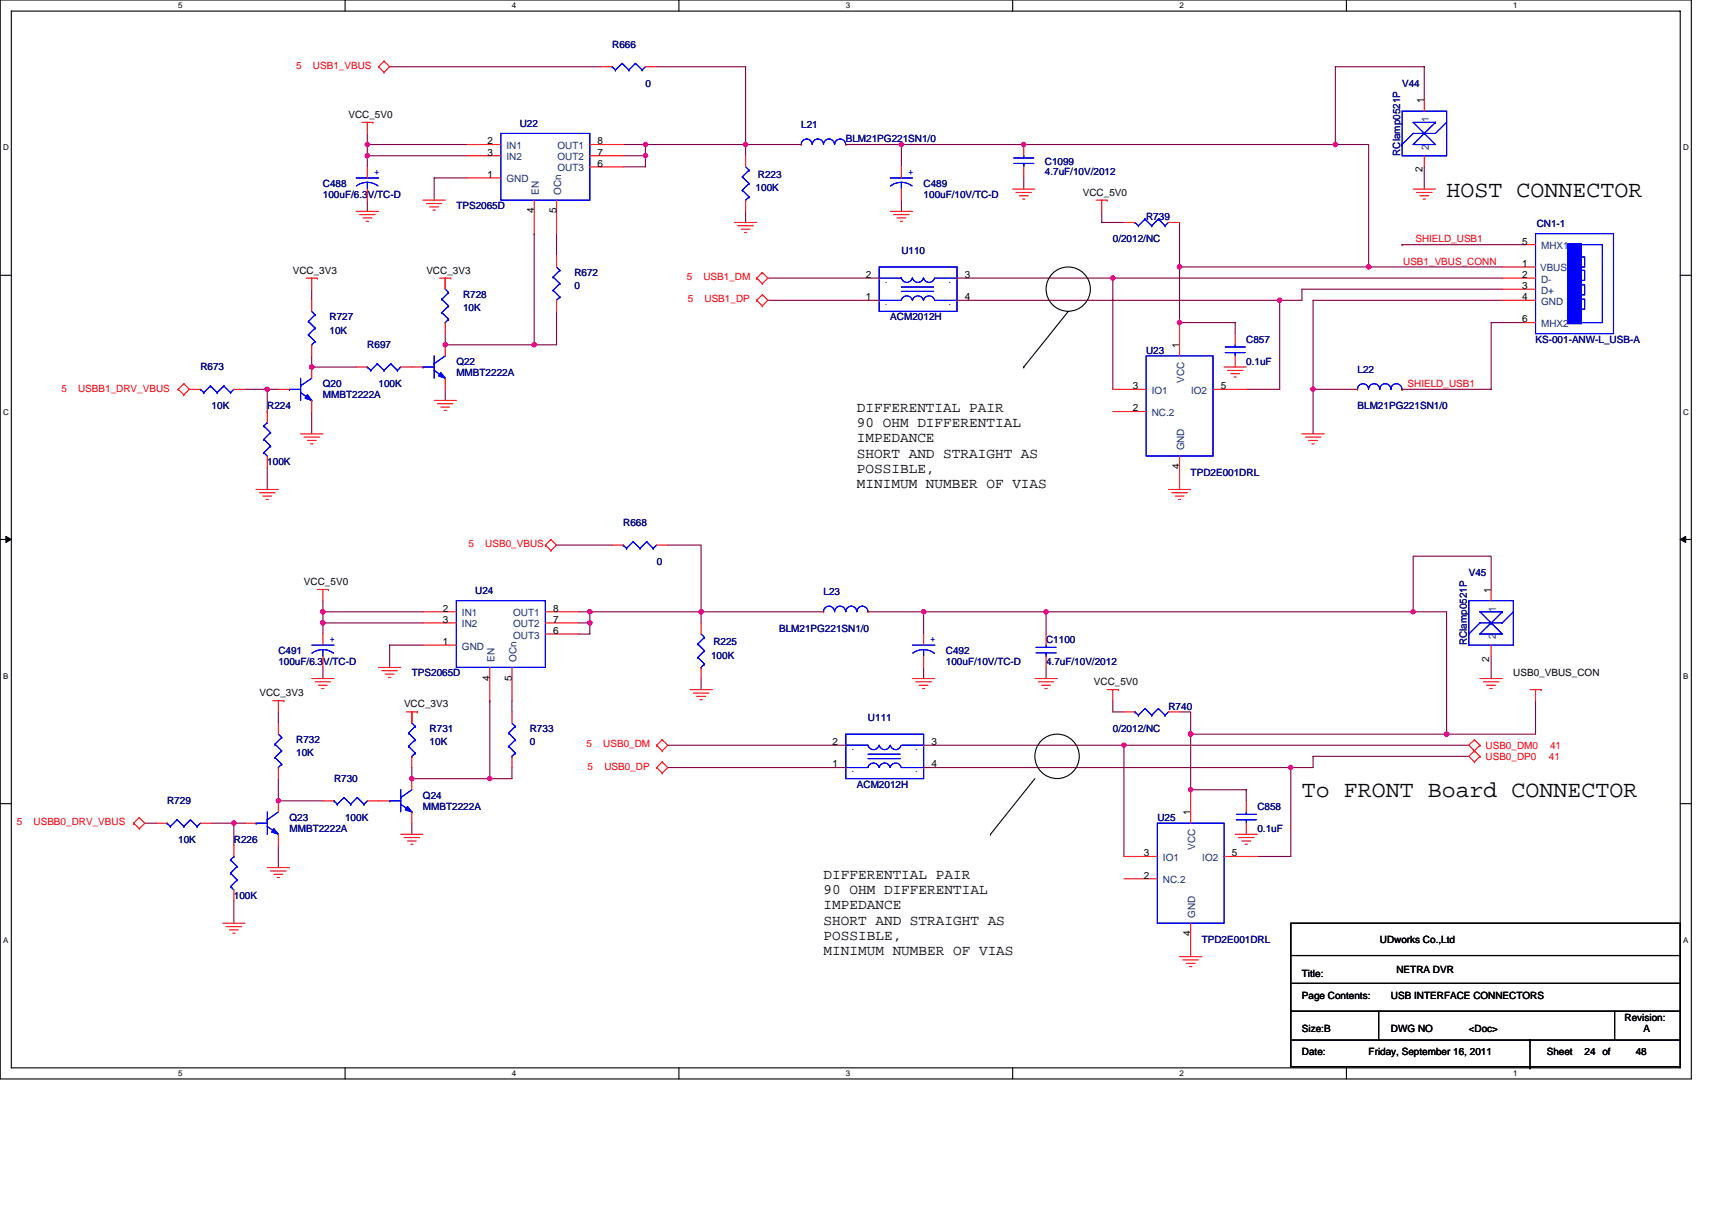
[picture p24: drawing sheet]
<svg xmlns="http://www.w3.org/2000/svg" width="297mm" height="210mm" viewBox="0 0 297 210" stroke-linecap="round" stroke-linejoin="round" font-family="sans-serif">
<defs><g id="words">
<g font-size="4">
<text x="251" y="34.1">HOST CONNECTOR</text>
<text x="225.9" y="138.4">To FRONT Board CONNECTOR</text>
</g>
<g font-size="2.5">
<text x="148.7" y="71.5">DIFFERENTIAL PAIR</text>
<text x="148.7" y="74.1">90 OHM DIFFERENTIAL</text>
<text x="148.7" y="76.8">IMPEDANCE</text>
<text x="148.7" y="79.4">SHORT AND STRAIGHT AS</text>
<text x="148.7" y="82">POSSIBLE,</text>
<text x="148.7" y="84.7">MINIMUM NUMBER OF VIAS</text>
<text x="142.9" y="152.5">DIFFERENTIAL PAIR</text>
<text x="142.9" y="155.2">90 OHM DIFFERENTIAL</text>
<text x="142.9" y="157.8">IMPEDANCE</text>
<text x="142.9" y="160.5">SHORT AND STRAIGHT AS</text>
<text x="142.9" y="163.1">POSSIBLE,</text>
<text x="142.9" y="165.8">MINIMUM NUMBER OF VIAS</text>
</g>
<g font-size="1.7" fill="#f00">
<text x="51.4" y="12">5</text>
<text x="54.3" y="12">USB1_VBUS</text>
<text x="243.5" y="46">USB1_VBUS_CONN</text>
<text x="245.6" y="42.1">SHIELD_USB1</text>
<text x="119.1" y="48.6">5</text>
<text x="119.3" y="52.5">5</text>
<text x="122" y="48.6">USB1_DM</text>
<text x="122.2" y="52.5">USB1_DP</text>
<text x="10.6" y="67.9">5</text>
<text x="13.5" y="67.9">USBB1_DRV_VBUS</text>
<text x="244.2" y="67.2">SHIELD_USB1</text>
<text x="81.3" y="95">5</text>
<text x="84.2" y="95">USB0_VBUS</text>
<text x="101.8" y="129.7">5</text>
<text x="104.7" y="129.7">USB0_DM</text>
<text x="257.7" y="129.9">USB0_DM0</text>
<text x="257.7" y="131.8">USB0_DP0</text>
<text x="268.7" y="131.8">41</text>
<text x="268.9" y="129.9">41</text>
<text x="102" y="133.6">5</text>
<text x="104.9" y="133.6">USB0_DP</text>
<text x="2.9" y="143.2">5</text>
<text x="5.8" y="143.2">USBB0_DRV_VBUS</text>
</g>
<g font-size="1.7" fill="#000080">
<text x="106.2" y="8.3">R666</text>
<text x="112" y="15">0</text>
<text x="243.3" y="15">V44</text>
<text x="90.2" y="22">U22</text>
<text x="139" y="22.2">L21</text>
<text x="146.7" y="24.7">BLM21PG221SN1/0</text>
<text x="181.3" y="28.6">C1099</text>
<text x="242.9" y="27" transform="rotate(-90 242.9 27)">RClamp0521P</text>
<text x="56" y="32.4">C488</text>
<text x="56" y="34.4">100uF/6.3V/TC-D</text>
<text x="131.1" y="33.2">100K</text>
<text x="131.5" y="30.9">R223</text>
<text x="160.2" y="32.4">C489</text>
<text x="160.2" y="34.4">100uF/10V/TC-D</text>
<text x="181.3" y="30.3">4.7uF/10V/2012</text>
<text x="79.2" y="36.3">TPS2065D</text>
<text x="198.9" y="38.2">R739</text>
<text x="266.6" y="39.4">CN1-1</text>
<text x="99.6" y="47.9">R672</text>
<text x="156.4" y="44">U110</text>
<text x="193.1" y="42.1">0/2012/NC</text>
<text x="80.3" y="51.7">R728</text>
<text x="99.6" y="50.2">0</text>
<text x="57.2" y="55.6">R727</text>
<text x="57.2" y="57.9">10K</text>
<text x="80.3" y="54">10K</text>
<text x="154.5" y="55.6">ACM2012H</text>
<text x="216.2" y="59.5">C857</text>
<text x="266.4" y="59.5">KS-001-ANW-L_USB-A</text>
<text x="34.8" y="64.3">R673</text>
<text x="63.7" y="60.4">R697</text>
<text x="79.2" y="63.3">Q22</text>
<text x="79.2" y="65.2">MMBT2222A</text>
<text x="198.9" y="61.4">U23</text>
<text x="216.2" y="63.3">0.1uF</text>
<text x="235.5" y="64.7">L22</text>
<text x="36.7" y="71">10K</text>
<text x="46.4" y="71">R224</text>
<text x="56" y="67.2">Q20</text>
<text x="56" y="69.1">MMBT2222A</text>
<text x="65.7" y="67.2">100K</text>
<text x="235.5" y="71">BLM21PG221SN1/0</text>
<text x="46.4" y="80.7">100K</text>
<text x="206.6" y="82.6">TPD2E001DRL</text>
<text x="108.1" y="91.3">R668</text>
<text x="113.9" y="98.1">0</text>
<text x="254.8" y="100">V45</text>
<text x="82.5" y="103.1">U24</text>
<text x="142.9" y="103.3">L23</text>
<text x="48.3" y="113.5">C491</text>
<text x="123.8" y="112">R225</text>
<text x="135.2" y="109.6">BLM21PG221SN1/0</text>
<text x="164.1" y="113.5">C492</text>
<text x="181.5" y="111.6">C1100</text>
<text x="254.5" y="112" transform="rotate(-90 254.5 112)">RClamp0521P</text>
<text x="48.3" y="115.4">100uF/6.3V/TC-D</text>
<text x="71.5" y="117.4">TPS2065D</text>
<text x="123.4" y="114.3">100K</text>
<text x="164.1" y="115.4">100uF/10V/TC-D</text>
<text x="181.5" y="115.4">4.7uF/10V/2012</text>
<text x="150.6" y="125.1">U111</text>
<text x="202.7" y="123.1">R740</text>
<text x="51.4" y="128.9">R732</text>
<text x="51.4" y="131.3">10K</text>
<text x="74.5" y="127">R731</text>
<text x="74.5" y="129.3">10K</text>
<text x="91.9" y="127">R733</text>
<text x="91.9" y="129.3">0</text>
<text x="193.1" y="127">0/2012/NC</text>
<text x="58" y="135.7">R730</text>
<text x="148.7" y="136.7">ACM2012H</text>
<text x="29" y="139.6">R729</text>
<text x="50.2" y="142.5">Q23</text>
<text x="59.9" y="142.5">100K</text>
<text x="73.4" y="138.6">Q24</text>
<text x="73.4" y="140.5">MMBT2222A</text>
<text x="200.8" y="142.5">U25</text>
<text x="218.2" y="140.5">C858</text>
<text x="30.9" y="146.3">10K</text>
<text x="40.6" y="146.3">R226</text>
<text x="50.2" y="144.4">MMBT2222A</text>
<text x="218.2" y="144.4">0.1uF</text>
<text x="40.6" y="156">100K</text>
<text x="208.5" y="163.7">TPD2E001DRL</text>
</g>
<g font-size="1.7">
<text x="247.1" y="17.9" transform="rotate(-90 247.1 17.9)">1</text>
<text x="60.4" y="20.5">VCC_5V0</text>
<text x="84.6" y="25.1">2</text>
<text x="84.6" y="27">3</text>
<text x="103.7" y="25.1">8</text>
<text x="103.7" y="27">7</text>
<text x="103.7" y="28.9">6</text>
<text x="246.8" y="29.9" transform="rotate(-90 246.8 29.9)">2</text>
<text x="84.6" y="30.9">1</text>
<text x="187.9" y="34">VCC_5V0</text>
<text x="92.7" y="37" transform="rotate(-90 92.7 37)">4</text>
<text x="96.5" y="37" transform="rotate(-90 96.5 37)">5</text>
<text x="50.8" y="47.5">VCC_3V3</text>
<text x="74" y="47.5">VCC_3V3</text>
<text x="264.1" y="46.3">1</text>
<text x="264.1" y="42.4">5</text>
<text x="150.2" y="52.1">1</text>
<text x="150.2" y="48.2">2</text>
<text x="167.4" y="48.2">3</text>
<text x="167.4" y="52.1">4</text>
<text x="264.1" y="48.2">2</text>
<text x="264.1" y="50.2">3</text>
<text x="264.1" y="52.1">4</text>
<text x="264.1" y="56">6</text>
<text x="204.6" y="60.4" transform="rotate(-90 204.6 60.4)">1</text>
<text x="196.5" y="67.5">3</text>
<text x="196.5" y="71.4">2</text>
<text x="211.8" y="67.5">5</text>
<text x="204.6" y="81.4" transform="rotate(-90 204.6 81.4)">4</text>
<text x="52.7" y="101.5">VCC_5V0</text>
<text x="76.9" y="106.2">2</text>
<text x="96" y="106.2">8</text>
<text x="258.7" y="102.9" transform="rotate(-90 258.7 102.9)">1</text>
<text x="76.9" y="111.9">1</text>
<text x="76.9" y="108.1">3</text>
<text x="96" y="108.1">7</text>
<text x="96" y="110">6</text>
<text x="85" y="118.1" transform="rotate(-90 85 118.1)">4</text>
<text x="88.8" y="118.1" transform="rotate(-90 88.8 118.1)">5</text>
<text x="189.8" y="118.9">VCC_5V0</text>
<text x="258.4" y="114.9" transform="rotate(-90 258.4 114.9)">2</text>
<text x="262.6" y="117.4">USB0_VBUS_CON</text>
<text x="45" y="120.8">VCC_3V3</text>
<text x="70.1" y="122.8">VCC_3V3</text>
<text x="144.4" y="129.3">2</text>
<text x="161.6" y="129.3">3</text>
<text x="144.4" y="133.2">1</text>
<text x="161.6" y="133.2">4</text>
<text x="206.6" y="141.5" transform="rotate(-90 206.6 141.5)">1</text>
<text x="198.5" y="148.6">3</text>
<text x="213.7" y="148.6">5</text>
<text x="198.5" y="152.5">2</text>
<text x="206.6" y="162.5" transform="rotate(-90 206.6 162.5)">4</text>
<text x="239.4" y="163.7">UDworks Co.,Ltd</text>
<text x="225.9" y="169.5">Title:</text>
<text x="225.9" y="173.4">Page Contents:</text>
<text x="241.3" y="173.4">USB INTERFACE CONNECTORS</text>
<text x="242.3" y="168.9">NETRA DVR</text>
<text x="225.9" y="179.1">Size:B</text>
<text x="241.3" y="179.1">DWG NO</text>
<text x="254.8" y="179.1">&lt;Doc&gt;</text>
<text x="281.9" y="177.2">Revision:</text>
<text x="285.2" y="179.1">A</text>
<text x="225.9" y="183">Date:</text>
<text x="237.5" y="183">Friday, September 16, 2011</text>
<text x="268.4" y="183">Sheet</text>
<text x="274.9" y="183">24 of</text>
<text x="283.8" y="183">48</text>
</g>
<g font-size="1.7" fill="#004080">
<text x="247.9" y="21.2" transform="rotate(-90 247.9 21.2)">1</text>
<text x="87.9" y="25.9">IN1</text>
<text x="87.9" y="27.8">IN2</text>
<text x="96.7" y="25.9">OUT1</text>
<text x="96.7" y="27.8">OUT2</text>
<text x="96.7" y="29.7">OUT3</text>
<text x="247.9" y="26.1" transform="rotate(-90 247.9 26.1)">2</text>
<text x="87.9" y="31.7">GND</text>
<text x="93.5" y="33.8" transform="rotate(-90 93.5 33.8)">EN</text>
<text x="97.4" y="33.8" transform="rotate(-90 97.4 33.8)">OCn</text>
<text x="267.2" y="47.1">VBUS</text>
<text x="267.4" y="43.2">MHX1</text>
<text x="153.5" y="52.9">.</text>
<text x="153.5" y="49">.</text>
<text x="164.6" y="49">.</text>
<text x="164.6" y="52.9">.</text>
<text x="267.4" y="49">D-</text>
<text x="267.4" y="51">D+</text>
<text x="267.4" y="52.9">GND</text>
<text x="267.4" y="56.8">MHX2</text>
<text x="199.8" y="68.3">IO1</text>
<text x="205.5" y="66.4" transform="rotate(-90 205.5 66.4)">VCC</text>
<text x="206.7" y="68.3">IO2</text>
<text x="199.8" y="72.2">NC.2</text>
<text x="205.5" y="78.2" transform="rotate(-90 205.5 78.2)">GND</text>
<text x="80.2" y="107">IN1</text>
<text x="89" y="107">OUT1</text>
<text x="259.5" y="106.2" transform="rotate(-90 259.5 106.2)">1</text>
<text x="80.2" y="112.7">GND</text>
<text x="80.2" y="108.9">IN2</text>
<text x="89" y="108.9">OUT2</text>
<text x="89" y="110.8">OUT3</text>
<text x="259.5" y="111" transform="rotate(-90 259.5 111)">2</text>
<text x="85.8" y="114.9" transform="rotate(-90 85.8 114.9)">EN</text>
<text x="89.6" y="114.9" transform="rotate(-90 89.6 114.9)">OCn</text>
<text x="147.7" y="130.1">.</text>
<text x="158.8" y="130.1">.</text>
<text x="147.7" y="134">.</text>
<text x="158.8" y="134">.</text>
<text x="201.8" y="149.4">IO1</text>
<text x="207.4" y="147.5" transform="rotate(-90 207.4 147.5)">VCC</text>
<text x="208.6" y="149.4">IO2</text>
<text x="201.8" y="153.3">NC.2</text>
<text x="207.4" y="159.2" transform="rotate(-90 207.4 159.2)">GND</text>
</g>
<g font-size="1.7" fill="#00f">
<text x="64.9" y="30.3">+</text>
<text x="157.6" y="30.3">+</text>
<text x="57.2" y="111.4">+</text>
<text x="161.4" y="111.4">+</text>
</g>
<g font-size="1.4">
<text x="30.9" y="1.5">5</text>
<text x="88.8" y="1.5">4</text>
<text x="146.7" y="1.5">3</text>
<text x="204.7" y="1.5">2</text>
<text x="262.6" y="1.5">1</text>
<text x=".5" y="26.1">D</text>
<text x="292" y="26.1">D</text>
<text x=".5" y="71.9">C</text>
<text x="292" y="71.9">C</text>
<text x=".5" y="117.8">B</text>
<text x="292" y="117.8">B</text>
<text x=".5" y="163.6">A</text>
<text x="292" y="163.6">A</text>
<text x="30.9" y="186.8">5</text>
<text x="88.8" y="186.8">4</text>
<text x="146.7" y="186.8">3</text>
<text x="204.7" y="186.8">2</text>
<text x="262.6" y="186.8">1</text>
</g>
</g></defs>
<path d="M0 0h293.5v187.2h-293.5zM2 1.9h289.5v183.4h-289.5z" fill="none" stroke="#000" stroke-width=".19"/>
<g fill="#fff">
<path d="M30.9 .2h.8v1.6h-.8z"/>
<path d="M30.9 185.5h.8v1.6h-.8z"/>
</g>
<path d="M59.9 0v1.9M59.9 185.3v1.9" fill="none" stroke="#000" stroke-width=".19"/>
<g fill="#fff">
<path d="M88.8 .2h.8v1.6h-.8z"/>
<path d="M88.8 185.5h.8v1.6h-.8z"/>
</g>
<path d="M117.8 0v1.9M117.8 185.3v1.9" fill="none" stroke="#000" stroke-width=".19"/>
<g fill="#fff">
<path d="M146.7 .2h.8v1.6h-.8z"/>
<path d="M146.7 185.5h.8v1.6h-.8z"/>
</g>
<path d="M175.7 0v1.9M175.7 185.3v1.9" fill="none" stroke="#000" stroke-width=".19"/>
<g fill="#fff">
<path d="M204.7 .2h.7v1.6h-.7z"/>
<path d="M204.7 185.5h.7v1.6h-.7z"/>
</g>
<path d="M233.6 0v1.9M233.6 185.3v1.9" fill="none" stroke="#000" stroke-width=".19"/>
<g fill="#fff">
<path d="M262.6 .2h.7v1.6h-.7z"/>
<path d="M262.6 185.5h.7v1.6h-.7z"/>
<path d="M.5 24.8h1v1.6h-1z"/>
<path d="M292 24.8h1v1.6h-1z"/>
<path d="M.5 70.7h1v1.5h-1z"/>
<path d="M292 70.7h1v1.5h-1z"/>
</g>
<path d="M0 47.8h2M291.5 47.8h2" fill="none" stroke="#000" stroke-width=".19"/>
<g fill="#fff">
<path d="M.5 116.5h.9v1.6h-.9z"/>
<path d="M292 116.5h.9v1.6h-.9z"/>
</g>
<path d="M0 93.6h2M291.5 93.6h2" fill="none" stroke="#000" stroke-width=".19"/>
<path d="M1 93.1l1 .5-1 .5zM291.5 93.6l1-.5v1z" fill="#000" stroke="#000" stroke-width=".17"/>
<g fill="#fff">
<path d="M.5 162.4h.9v1.5h-.9z"/>
<path d="M292 162.4h.9v1.5h-.9z"/>
</g>
<g fill="none" stroke="#000" stroke-width=".19">
<path d="M185.4 54l-7.8 9.7M177.6 63.7h.1M0 139.5h2M179.6 135.1l-7.8 9.7M291.5 139.5h2M171.8 144.8h.1M224 160.2h67.5v24.9h-67.5zM224 165.8h67.5M224 175.5h.1M224 175.5h67.5M224.2 170.6h67.3M239.2 175.5v5"/>
<path d="M280.1 175.5v5M224.2 180.5h67.3M265.5 185.3h.1M265.5 180.5v4.8"/>
<circle cx="185.3" cy="50.2" r="3.8"/>
<circle cx="183.4" cy="131.3" r="3.9"/>
</g>
<g fill="none" stroke="#800040" stroke-width=".19">
<path d="M67.6 11.6h36.7M113.9 11.6h15.5v13.5M247.1 17.4v-5.8h-15.4v13.5M63.7 23.2v1.9M63.7 34.7v2M63.7 25.1v3.9M63.7 25.1h.1M63.7 25.1h17.4M63.7 27h.1M63.7 27h17.4M81.1 30.9h-5.8v3.8M108.1 27h3.9"/>
<path d="M108.1 25.1h3.9v1.9M112 25.1h.1M112 27v2h-3.9M112 27h.1M112 25.1h17.4M129.4 36.7v1.9M129.4 25.1h9.6M129.4 25.1v1.9M146.7 25.1h9.7M156.4 25.1h81.1v21.2M156.4 25.1v3.9M156.4 34.7v2"/>
<path d="M156.4 25.1h.1M177.6 30.9v1.9M177.6 25.1h.1M191.2 36.7v1.9h3.8M204.7 38.6v7.7M231.7 25.1h.1M247.1 29v3.8M54.1 50.2v1.9M77.3 57.9v1.9M77.3 48.3v1.9M77.3 59.8h.1M77.3 59.8h15.4"/>
<path d="M92.7 40.5h.1M92.7 40.5v19.3M96.6 54v5.8h-3.9M96.6 40.5v3.9M133.2 48.3h19.3M133.2 52.1h19.3M166 52.1h56v15.5h-5.8M166 48.3h27.1v19.3M193.1 48.3h.1M193.1 48.3h67.5M204.7 46.3h.1M204.7 46.3v9.7h9.6v1.9"/>
<path d="M204.7 46.3h32.8M222 52.1h.1M237.5 46.3h.1M237.5 46.3h23.1M243.3 42.5h.1M243.3 42.5h21.2M260.6 52.1h-32.8v15.5M260.6 50.2h-34.7v1.9h-3.9M264.5 56h-5.8v11.6h-15.4M42.5 67.6h3.9M46.4 71.4h.1M46.4 67.6h1.9"/>
<path d="M46.4 67.6v3.8M54.1 71.4v3.9M54.1 63.7h.1M54.1 61.8v1.9M54.1 63.7h7.7M77.3 67.6v1.9M227.8 67.6h7.7M227.8 67.6h.1M227.8 67.6v7.7M243.3 67.6h.1M46.4 81.1v3.8M96.6 94.6h9.6"/>
<path d="M115.9 94.6h5.7v11.6M56 108.1v1.9M56 115.8v2M56 104.2v2M56 108.1h.1M56 106.2h17.4M56 106.2h.1M56 108.1h17.4M56 106.2v1.9M73.4 112h-5.8v3.8M100.4 106.2h1.9M100.4 108.1h1.9"/>
<path d="M102.3 108.1v1.9h-1.9M102.3 108.1h.1M102.3 106.2h.1M102.3 106.2v1.9M102.3 106.2h19.3M121.6 117.8v1.9M121.6 106.2h.1M121.6 106.2h21.3M121.6 106.2v1.9M150.6 106.2h9.6M160.2 115.8v2M160.2 106.2v3.8"/>
<path d="M160.2 106.2h.1M160.2 106.2h21.3M181.5 115.8v2M181.5 106.2v3.8M181.5 106.2h.1M245.2 106.2h.1M245.2 106.2h5.8v21.2M258.7 113.9v3.9M258.7 102.3v-5.8h-13.5v9.7h-63.7M48.3 123.5v2M48.3 135.1v3.9M48.3 139h.1"/>
<path d="M48.3 139h7.7M71.5 133.2v1.9M71.5 123.5v2M71.5 135.1h.1M71.5 135.1h13.5M85 121.6v13.5h3.8v-1.9M85 121.6h.1M88.8 121.6v1.9M115.9 129.3h30.8M115.9 133.2h30.8M160.2 129.3h34.8M160.2 133.2h63.8"/>
<path d="M193.1 121.6v1.9h1.9M195 129.3h.1M195 129.3h59.8M195 129.3v19.3M204.7 123.5h1.9v3.9M206.6 127.4v9.7h9.6v1.9M206.6 127.4h.1M206.6 127.4h44.4M224 133.2h.1M224 133.2v15.4h-5.8M254.8 131.3h-27v1.9h-3.8M266.4 121.6v5.8h-15.4"/>
<path d="M25.1 142.9h2M36.7 142.9h3.9M40.6 142.9h.1M40.6 142.9v3.8M40.6 156.4v3.8M40.6 142.9h1.9M48.3 146.7v3.9M71.5 142.9v1.9"/>
</g>
<g fill="#f0f" stroke="#f0f" stroke-width=".19">
<circle cx="237.5" cy="46.3" r=".38"/>
<circle cx="129.3" cy="25.1" r=".38"/>
<circle cx="112" cy="25.1" r=".38"/>
<circle cx="231.7" cy="25.1" r=".38"/>
<circle cx="112" cy="27" r=".38"/>
<circle cx="92.7" cy="59.8" r=".38"/>
<circle cx="63.7" cy="25.1" r=".38"/>
<circle cx="63.7" cy="27" r=".38"/>
<circle cx="227.8" cy="67.6" r=".38"/>
<circle cx="245.2" cy="106.2" r=".38"/>
<circle cx="56" cy="108.1" r=".38"/>
<circle cx="56" cy="106.2" r=".38"/>
<circle cx="121.6" cy="106.2" r=".38"/>
<circle cx="102.3" cy="108.1" r=".38"/>
<circle cx="102.3" cy="106.2" r=".38"/>
<circle cx="85" cy="135.1" r=".38"/>
<circle cx="54.1" cy="63.7" r=".38"/>
<circle cx="77.2" cy="59.8" r=".38"/>
<circle cx="46.4" cy="67.6" r=".38"/>
<circle cx="40.6" cy="142.8" r=".38"/>
<circle cx="48.3" cy="139" r=".38"/>
<circle cx="71.4" cy="135.1" r=".38"/>
<circle cx="156.4" cy="25.1" r=".38"/>
<circle cx="223.9" cy="133.2" r=".38"/>
<circle cx="160.3" cy="106.2" r=".38"/>
<circle cx="193.1" cy="48.2" r=".38"/>
<circle cx="222" cy="52.1" r=".38"/>
<circle cx="204.6" cy="56" r=".38"/>
<circle cx="204.6" cy="46.3" r=".38"/>
<circle cx="195" cy="129.3" r=".38"/>
<circle cx="251" cy="127.4" r=".37"/>
<circle cx="206.6" cy="127.4" r=".38"/>
<circle cx="206.6" cy="137" r=".37"/>
<circle cx="177.6" cy="25.1" r=".38"/>
<circle cx="181.5" cy="106.2" r=".38"/>
</g>
<g fill="none" stroke="#f00" stroke-width=".19">
<path d="M65.7 11.6h.1M65.7 11.6l.9 1M66.6 12.6h.1M66.6 10.6h.1M66.6 10.6l1 1-1 1M66.6 10.6l-.9 1M104.3 11.6h1.9M112 11.6h1.9M247.1 17.4v1.9M61.8 36.7h3.9M62.4 37.3h2.7M62.8 21.2h1.9"/>
<path d="M63 37.8h1.5M63.5 38.4h.4M63.7 21.2v2M63.7 29v1.9M63.7 32.8v1.9M64.7 21.2h.1M73.4 34.7h3.9M74 35.3h2.7M74.5 35.9h1.6M75.1 36.5h.4M81.1 25.1h5.8M81.1 30.9h5.8"/>
<path d="M81.1 27h5.8M92.7 34.7v5.8M96.6 34.7v5.8M102.3 25.1h5.8M102.3 27h5.8M102.3 29h5.8M127.4 38.6h3.9M128 39.2h2.7M128.6 39.8h1.6M129.4 27v2M129.4 34.7v2M139 25.1h.1"/>
<path d="M146.7 25.1h.1M154.5 36.7h3.8M155 37.3h2.8M155.6 37.8h1.6M156.2 38.4h.4M156.4 29v1.9M156.4 32.8v1.9M175.7 32.8h3.9M176.3 33.4h2.7M176.9 34h1.5M177.4 34.5h.4M177.6 25.1v1.9"/>
<path d="M177.6 29v1.9M190.2 34.7h1.9M191.2 34.7v2M192.1 34.7h.1M195 38.6h1.9M202.7 38.6h2M245.2 32.8h3.9M245.8 33.4h2.7M246.4 34h1.5M246.9 34.5h.4M247.1 27v2M53.1 48.3h2"/>
<path d="M54.1 48.3v1.9M54.1 52.1v1.9M54.1 59.8v2M55.1 48.3h.1M76.3 48.3h1.9M77.3 48.3v1.9zM77.3 56v1.9M77.3 59.8v2M78.2 48.3h.1M96.6 44.4v1.9M96.6 52.1v1.9M129.2 40.3h.4"/>
<path d="M131.3 48.3h.1M131.3 52.1h.1M131.3 48.3l1 .9M131.3 52.1l1 1M132.3 49.2h.1M132.3 47.3h.1M132.3 53.1h.1M132.3 51.2h.1M132.3 47.3l.9 1-.9 .9M132.3 47.3l-1 1M132.3 51.2l.9 .9-.9 1M132.3 51.2l-1 .9"/>
<path d="M152.5 52.1h.1M152.5 48.3h.1M166 48.3h.1M166 52.1h.1M204.7 56v5.8M214.3 57.9v1.9M260.6 48.3h5.8M260.6 46.3h5.8M260.6 50.2h5.8M260.6 52.1h5.8M264.5 42.5h1.9M264.5 56h1.9"/>
<path d="M30.9 67.6h.1M30.9 67.6l1 .9M31.9 68.5h.1M31.9 66.6h.1M31.9 66.6l.9 1M31.9 66.6l-1 1M32.8 67.6l-.9 .9M32.8 67.6h2M40.6 67.6h1.9M46.4 71.4v1.9M46.4 79.1v2M48.3 67.6h1.9"/>
<path d="M52.2 75.3h3.8M52.7 75.9h2.7M53.3 76.4h1.6M53.9 77h.4M54.1 63.7v1.9M54.1 69.5v1.9M61.8 63.7h1.9M69.5 63.7h3.9M75.3 69.5h3.9M75.9 70.1h2.7M76.5 70.7h1.5M77.1 71.2h.3"/>
<path d="M77.3 65.6v2M193.1 67.6h5.8M193.1 71.4h5.8M204.7 79.1v5.8M210.5 67.6h5.7M212.4 63.7h3.8M213 64.3h2.7M213.5 64.9h1.6M214.1 65.4h.4M214.3 61.8v1.9M225.9 75.3h3.9M226.5 75.9h2.7"/>
<path d="M227.1 76.4h1.5M227.6 77h.4M235.5 67.6h.1M243.3 67.6h.1M44.4 84.9h3.9M45 85.5h2.7M45.6 86.1h1.5M46.2 86.7h.4M94.6 94.6h.1M94.6 94.6l1 .9M95.6 95.5h.1M95.6 93.6h.1"/>
<path d="M95.6 93.6l1 1-1 .9M95.6 93.6l-1 1M106.2 94.6h1.9M113.9 94.6h2M202.7 84.9h3.9M203.3 85.5h2.7M203.9 86.1h1.5M204.5 86.7h.3M54.1 117.8h3.9M54.7 118.3h2.7M55.1 102.3h1.9M55.2 118.9h1.6"/>
<path d="M55.8 119.5h.4M56 102.3v1.9M56 110v2M56 113.9v1.9M57 102.3h.1M65.7 115.8h3.8M66.2 116.4h2.8M66.8 117h1.6M67.4 117.6h.4M73.4 106.2h5.8M73.4 112h5.8M73.4 108.1h5.8"/>
<path d="M85 115.8v5.8M88.8 115.8v5.8M94.6 106.2h5.8M94.6 108.1h5.8M94.6 110h5.8M119.7 119.7h3.9M121.6 108.1v1.9M121.6 115.8v2M142.9 106.2h.1M150.6 106.2h.1M158.3 117.8h3.9M158.9 118.3h2.7"/>
<path d="M159.5 118.9h1.5M160.1 119.5h.4M160.2 110v2M160.2 113.9v1.9M179.6 117.8h3.8M180.1 118.3h2.7M180.7 118.9h1.6M181.3 119.5h.4M181.5 110v2M181.5 113.9v1.9M192.1 119.7h1.9M193.1 119.7v1.9"/>
<path d="M194 119.7h.1M256.8 117.8h3.8M257.4 118.3h2.7M257.9 118.9h1.6M258.5 119.5h.4M258.7 102.3v1.9M258.7 112v1.9M265.5 119.7h1.9M266.4 119.7v1.9M267.4 119.7h.1M47.3 121.6h2M48.3 121.6v1.9"/>
<path d="M48.3 125.5v1.9M48.3 133.2v1.9M48.3 139v1.9M49.3 121.6h.1M56 139h2M63.7 139h3.9M70.5 123.5h1.9M71.5 123.5v2zM71.5 131.3v1.9M71.5 135.1v2M72.4 123.5h.1M88.8 123.5v2"/>
<path d="M88.8 131.3v1.9M113.9 133.2h.1M113.9 129.3h.1M113.9 133.2l1 1M113.9 129.3l1 1M114.9 134.2h.1M114.9 132.2h.1M114.9 130.3h.1M114.9 128.4h.1M114.9 132.2l1 1-1 1M114.9 132.2l-1 1M114.9 128.4l1 .9-1 1"/>
<path d="M114.9 128.4l-1 .9M120.3 120.3h2.7M120.9 120.8h1.5M121.5 121.4h.4M146.7 133.2h.1M146.7 129.3h.1M160.2 129.3h.1M160.2 133.2h.1M195 123.5h1.9M202.7 123.5h2M206.6 137.1v5.8M216.2 139v1.9"/>
<path d="M255.8 128.4h.1M255.8 130.3h.1M255.8 132.2h.1M255.8 128.4l-1 .9 2 2M255.8 128.4l1 .9M255.8 130.3l-1 1 1 .9M256.8 129.3h.1M256.8 131.3h.1M256.8 129.3l-1 1M256.8 131.3l-1 .9M23.2 142.9h.1M23.2 142.9l1 .9"/>
<path d="M24.2 143.8h.1M24.2 141.9h.1M24.2 141.9l.9 1-.9 .9M24.2 141.9l-1 1M27.1 142.9h1.9M34.8 142.9h1.9M40.6 146.7v1.9M40.6 154.4v2M42.5 142.9h1.9M46.4 150.6h3.8M46.9 151.2h2.8M47.5 151.7h1.6"/>
<path d="M48.1 152.3h.4M48.3 144.8v1.9M69.5 144.8h3.9M70.1 145.4h2.7M70.7 145.9h1.5M71.3 146.5h.3M71.5 140.9v2M195 148.6h5.8M195 152.5h5.8M212.4 148.6h5.8M214.3 144.8h3.9M214.9 145.4h2.7"/>
<path d="M215.5 145.9h1.5M216 146.5h.4M216.2 142.9v1.9M38.6 160.2h3.9M39.2 160.8h2.7M39.8 161.4h1.5M40.4 161.9h.4M204.7 166h3.8M205.2 166.6h2.7M205.8 167.2h1.6M206.4 167.7h.4M206.6 160.2v5.8"/>
</g>
<g fill="none" stroke="#00f" stroke-width=".19">
<path d="M106.2 11.6h.1M106.2 11.6l.6 .5M106.8 12.1h.1M107.9 11h.1M107.9 11l1.2 1.1M107.9 11l-1.1 1.1M109.1 12.1h.1M110.3 11h.1M110.3 11l1.1 1.1M110.3 11l-1.2 1.1M111.4 12.1h.1M112 11.6l-.6 .5"/>
<path d="M243.3 19.3h7.7v7.7h-7.7zM61.8 30.9h3.9M63.7 31.6l1.2 .3 .7 .4M63.7 31.6l-1.2 .3-.7 .4M63.7 31.6v1.2M86.9 23.2h15.4v11.5h-15.4zM128.8 30.7h.1M128.8 33h.1M128.8 30.7l1.2 1.2M128.8 33l1.2 1.2M129.4 34.7h.1M129.4 29l.6 .5"/>
<path d="M130 29.5h.1M130 31.9h.1M130 34.2h.1M130 29.5l-1.2 1.2M130 31.9l-1.2 1.1M130 34.2l-.6 .5M139 25.1a.96 .96 0 0 1 1-1 .96 .96 0 0 1 .9 1 .97 .97 0 0 1 1-1 .97 .97 0 0 1 1 1 .95 .95 0 0 1 .9-1 .95 .95 0 0 1 1 1M144.8 25.1a.95 .95 0 0 1 1-1 .95 .95 0 0 1 .9 1M154.5 30.9h3.8M154.5 32.3a3.1 3.1 0 0 1 3.8 0M156.4 31.6v1.2M175.9 28.4h3.5"/>
<path d="M175.9 27.4h3.5M177.6 27v.4M177.6 28.4h.1M177.6 28.4v.6M196.9 38.6h.1M196.9 38.6l.6 .6M197.5 39.2h.1M198.7 38h.1M198.7 38l1.1 1.2M198.7 38l-1.2 1.2M199.8 39.2h.1M201 38h.1"/>
<path d="M201 38l1.1 1.2M201 38l-1.2 1.2M202.1 39.2h.1M202.7 38.6l-.6 .6M243.3 25.1h.1M247.1 23.2h.1M247.1 23.2l2 1.9h-3.9zM249.1 21.2h-3.9l1.9 2M249.1 21.2h.1M249.1 21.2l-2 2M251 21.2l-1.9 2h-3.9l-1.9 1.9M251 21.2h.1"/>
<path d="M53.5 55.8h.1M53.5 58.1h.1M53.5 55.8l1.2 1.1M53.5 58.1l1.2 1.2M54.1 59.8h.1M54.1 54l.6 .6M54.7 54.6h.1M54.7 56.9h.1M54.7 59.3h.1M54.7 54.6l-1.2 1.2M54.7 56.9l-1.2 1.2M54.7 59.3l-.6 .5"/>
<path d="M76.7 51.9h.1M76.7 54.3h.1M76.7 51.9l1.1 1.2M76.7 54.3l1.1 1.1M77.3 56h.1M77.3 50.2l.5 .6M77.8 50.8h.1M77.8 53.1h.1M77.8 55.4h.1M77.8 50.8l-1.1 1.1M77.8 53.1l-1.1 1.2M77.8 55.4l-.5 .6"/>
<path d="M96 48.1h.1M96 50.4h.1M96 48.1l1.1 1.1M96 50.4l1.1 1.1M96.6 52.1h.1M96.6 46.3l.5 .6M97.1 46.9h.1M97.1 49.2h.1M97.1 51.5h.1M97.1 46.9l-1.1 1.2M97.1 49.2l-1.1 1.2M97.1 51.5l-.5 .6"/>
<path d="M152.5 46.3h13.5v7.7h-13.5zM152.5 48.3h3.9M156.4 49.8h5.6M156.4 50.6h5.6M156.4 48.2a.96 .96 0 0 0 .9 .8 .96 .96 0 0 0 1-.7M158.3 52a.96 .96 0 0 0-1-.6 .96 .96 0 0 0-.9 .7h-3.9M158.3 48.2a.96 .96 0 0 0 .9 .8 .96 .96 0 0 0 1-.7M160.2 52a.96 .96 0 0 0-1-.6 .96 .96 0 0 0-.9 .7M160.2 48.2a.97 .97 0 0 0 1 .8 .97 .97 0 0 0 .9-.7M162.1 52a.98 .98 0 0 0-.9-.6 .98 .98 0 0 0-1 .7M162.2 52.1h3.8M162.2 48.3h3.8"/>
<path d="M214.3 59.8v.4M266.4 40.5h13.5v17.4h-13.5zM274.1 44.4v7.7M274.1 42.5h3.9v13.5h-3.9M274.1 42.5h.1M274.3 44.6h.6v1.7h-.6zM274.3 46.9h.6v1.7h-.6zM274.3 49.4h.6v1.8h-.6zM274.3 51.9h.6v1.8h-.6zM34.8 67.6h.1M34.8 67.6l.6 .5M35.4 68.1h.1"/>
<path d="M36.5 67h.1M36.5 67l1.2 1.1M36.5 67l-1.1 1.1M37.7 68.1h.1M38.8 67h.1M38.8 67l1.2 1.1M38.8 67l-1.1 1.1M40 68.1h.1M40.6 67.6l-.6 .5M45.8 78.6h.1M45.8 76.2h.1M45.8 73.9h.1"/>
<path d="M45.8 78.6l.6 .5M45.8 76.2l1.1 1.2M45.8 73.9l1.1 1.2M46.4 73.3h.1M46.4 73.3l-.6 .6M46.9 77.4h.1M46.9 75.1h.1M46.9 77.4l-1.1 1.2M46.9 75.1l-1.1 1.1M50.2 67.6h.1M50.2 67.6h2M52.2 67h.1"/>
<path d="M52.2 65.6v3.9M52.2 68.1l1.9 1.4M54.1 69.5h.1M54.1 65.6l-1.9 1.4M63.7 63.7h.1M63.7 63.7l.6 .6M64.3 64.3h.1M65.5 63.1h.1M65.5 63.1l1.1 1.2M65.5 63.1l-1.2 1.2M66.6 64.3h.1M67.8 63.1h.1"/>
<path d="M67.8 63.1l-1.2 1.2M67.8 63.1l1.2 1.2M69 64.3h.1M69.5 63.7l-.5 .6M73.4 63.7h.1M73.4 63.7h1.9M75.3 63.1h.1M75.3 61.8v3.8M75.3 64.3l2 1.3M77.3 65.6h.1M77.3 61.8l-2 1.3M198.9 61.8h11.6v17.3h-11.6z"/>
<path d="M212.6 61.2h3.4M212.6 60.2h3.4M214.3 61.2h.1M214.3 61.2v.6M235.5 67.5a.95 .95 0 0 1 1-.9 .95 .95 0 0 1 .9 .9M237.5 67.5a.97 .97 0 0 1 .9-.9 .97 .97 0 0 1 1 .9 .95 .95 0 0 1 1-.9 .95 .95 0 0 1 .9 .9M241.3 67.5a.95 .95 0 0 1 1-.9 .95 .95 0 0 1 .9 .9M108.1 94.6h.1M108.1 94.6l.6 .6M108.7 95.2h.1M109.9 94h.1M109.9 94l1.1 1.2"/>
<path d="M109.9 94l-1.2 1.2M111 95.2h.1M112.2 94h.1M112.2 94l1.1 1.2M112.2 94l-1.2 1.2M113.3 95.2h.1M113.9 94.6l-.6 .6M54.1 112h3.9M56 112.7v1.2M57.9 113.3a3.1 3.1 0 0 0-3.8 .1M79.2 104.2h15.4v11.6h-15.4zM121.1 111.8h.1"/>
<path d="M121.1 114.1h.1M121.1 111.8l1.1 1.1M121.1 114.1l1.1 1.1M121.6 115.8h.1M121.6 110l.6 .6M122.2 110.6h.1M122.2 112.9h.1M122.2 115.2h.1M122.2 110.6l-1.1 1.2M122.2 112.9l-1.1 1.2M122.2 115.2l-.6 .6M142.9 106.2a.95 .95 0 0 1 .9-1 .95 .95 0 0 1 1 1"/>
<path d="M144.8 106.2a.96 .96 0 0 1 1-1 .96 .96 0 0 1 .9 1 .95 .95 0 0 1 1-1 .95 .95 0 0 1 1 1M148.7 106.2a.95 .95 0 0 1 .9-1 .95 .95 0 0 1 1 1M158.3 112h3.9M160.2 112.7l1.2 .3 .7 .4M160.2 112.7l-1.1 .3-.7 .3M160.2 112.7v1.2M179.8 113.3h3.4M179.8 112.4h3.4M181.5 112v.4M181.5 113.3h.1M181.5 113.3v.6M254.8 104.2h7.8v7.8h-7.8z"/>
<path d="M254.8 110h.1M256.8 110l1.9-1.9 1.9 1.9zM258.7 108.1h.1M260.6 106.2h-3.8l1.9 1.9M260.6 106.2h.1M260.6 106.2l-1.9 1.9M262.6 106.2l-2 1.9h-3.8l-2 1.9M262.6 106.2h.1M47.7 129.1h.1M47.7 131.5h.1M47.7 129.1l1.2 1.2M47.7 131.5l1.2 1.1"/>
<path d="M48.3 133.2h.1M48.3 127.4l.6 .6M48.9 128h.1M48.9 130.3h.1M48.9 132.6h.1M48.9 128l-1.2 1.1M48.9 130.3l-1.2 1.2M48.9 132.6l-.6 .6M58 139h.1M58 139l.5 .6M58.5 139.6h.1M59.7 138.4h.1"/>
<path d="M59.7 138.4l1.2 1.2M59.7 138.4l-1.2 1.2M60.9 139.6h.1M62 138.4h.1M62 138.4l1.2 1.2M62 138.4l-1.1 1.2M63.2 139.6h.1M63.7 139l-.5 .6M67.6 139h.1M67.6 139h1.9M69.5 138.4h.1M69.5 137.1v3.8"/>
<path d="M69.5 139.6l2 1.3M70.9 127.2h.1M70.9 129.5h.1M70.9 127.2l1.1 1.2M70.9 129.5l1.1 1.2M71.5 131.3h.1M71.5 137.1l-2 1.3M71.5 125.5l.5 .5M72 126h.1M72 128.4h.1M72 130.7h.1M72 126l-1.1 1.2"/>
<path d="M72 128.4l-1.1 1.1M72 130.7l-.5 .6M88.3 127.2h.1M88.3 129.5h.1M88.3 127.2l1.1 1.2M88.3 129.5l1.1 1.2M88.8 131.3h.1M88.8 125.5l.6 .5M89.4 126h.1M89.4 128.4h.1M89.4 130.7h.1M89.4 126l-1.1 1.2"/>
<path d="M89.4 128.4l-1.1 1.1M89.4 130.7l-.6 .6M146.7 127.4h13.5v7.7h-13.5zM146.7 133.2h3.9M146.7 129.3h3.9M150.6 130.9h5.6M150.6 131.7h5.6M150.6 129.3a.96 .96 0 0 0 .9 .8 .96 .96 0 0 0 1-.8M152.5 133.1a.97 .97 0 0 0-1-.7 .97 .97 0 0 0-.9 .8M152.5 129.3a.95 .95 0 0 0 1 .8 .95 .95 0 0 0 .9-.8M154.4 133.1a.96 .96 0 0 0-.9-.7 .96 .96 0 0 0-1 .8M154.5 129.3a.95 .95 0 0 0 .9 .8 .95 .95 0 0 0 .9-.8"/>
<path d="M156.3 133.1a.96 .96 0 0 0-.9-.7 .96 .96 0 0 0-.9 .8M156.4 133.2h3.8M156.4 129.3h3.8M196.9 123.5h.1M196.9 123.5l.6 .6M197.5 124.1h.1M198.7 123h.1M198.7 123l1.1 1.1M198.7 123l-1.2 1.1M199.8 124.1h.1M201 123h.1M201 123l1.1 1.1"/>
<path d="M201 123l-1.2 1.1M202.1 124.1h.1M202.7 123.5l-.6 .6M29 142.9h.1M29 142.9l.6 .5M29.6 143.4h.1M30.7 142.3h.1M30.7 142.3l1.2 1.1M30.7 142.3l-1.1 1.1M31.9 143.4h.1M33 142.3h.1M33 142.3l1.2 1.1"/>
<path d="M33 142.3l-1.1 1.1M34.2 143.4h.1M34.8 142.9l-.6 .5M40 153.8h.1M40 151.5h.1M40 149.2h.1M40 149.2l1.1 1.2M40 153.8l.6 .6M40 151.5l1.1 1.2M40.6 148.6h.1M40.6 148.6l-.6 .6M41.1 152.7h.1"/>
<path d="M41.1 150.4h.1M41.1 152.7l-1.1 1.1M41.1 150.4l-1.1 1.1M44.4 142.9h.1M44.4 142.9h2M46.4 142.3h.1M46.4 140.9v3.9M46.4 143.4l1.9 1.4M48.3 144.8h.1M48.3 140.9l-1.9 1.4M71.5 140.9h.1M200.8 142.9h11.6v17.3h-11.6z"/>
<path d="M214.5 142.3h3.5M214.5 141.3h3.5M216.2 140.9v.4M216.2 142.3h.1M216.2 142.3v.6"/>
</g>
<g fill="#00f" stroke="#00f" stroke-width=".19">
<path d="M53.3 68.5l.8 1-1.2-.4z" fill-rule="evenodd"/>
<path d="M53.3 68.5l.8 1-1.2-.4z" fill-rule="evenodd"/>
<path d="M47.5 143.8l.8 1-1.2-.4z" fill-rule="evenodd"/>
<path d="M47.5 143.8l.8 1-1.2-.4z" fill-rule="evenodd"/>
<path d="M70.7 140l.8 .9-1.2-.4z" fill-rule="evenodd"/>
<path d="M70.7 140l.8 .9-1.2-.4z" fill-rule="evenodd"/>
<path d="M76.5 64.7l.8 .9-1.2-.4z" fill-rule="evenodd"/>
<path d="M76.5 64.7l.8 .9-1.2-.4z" fill-rule="evenodd"/>
</g>
<g fill="#00f" stroke="#00f" stroke-width=".57">
<path d="M272.2 42.5v13.5h1.9v-13.5z" fill-rule="evenodd"/>
<path d="M272.2 42.5v13.5h1.9v-13.5z" fill-rule="evenodd"/>
</g>
<use href="#words"/>
</svg>
